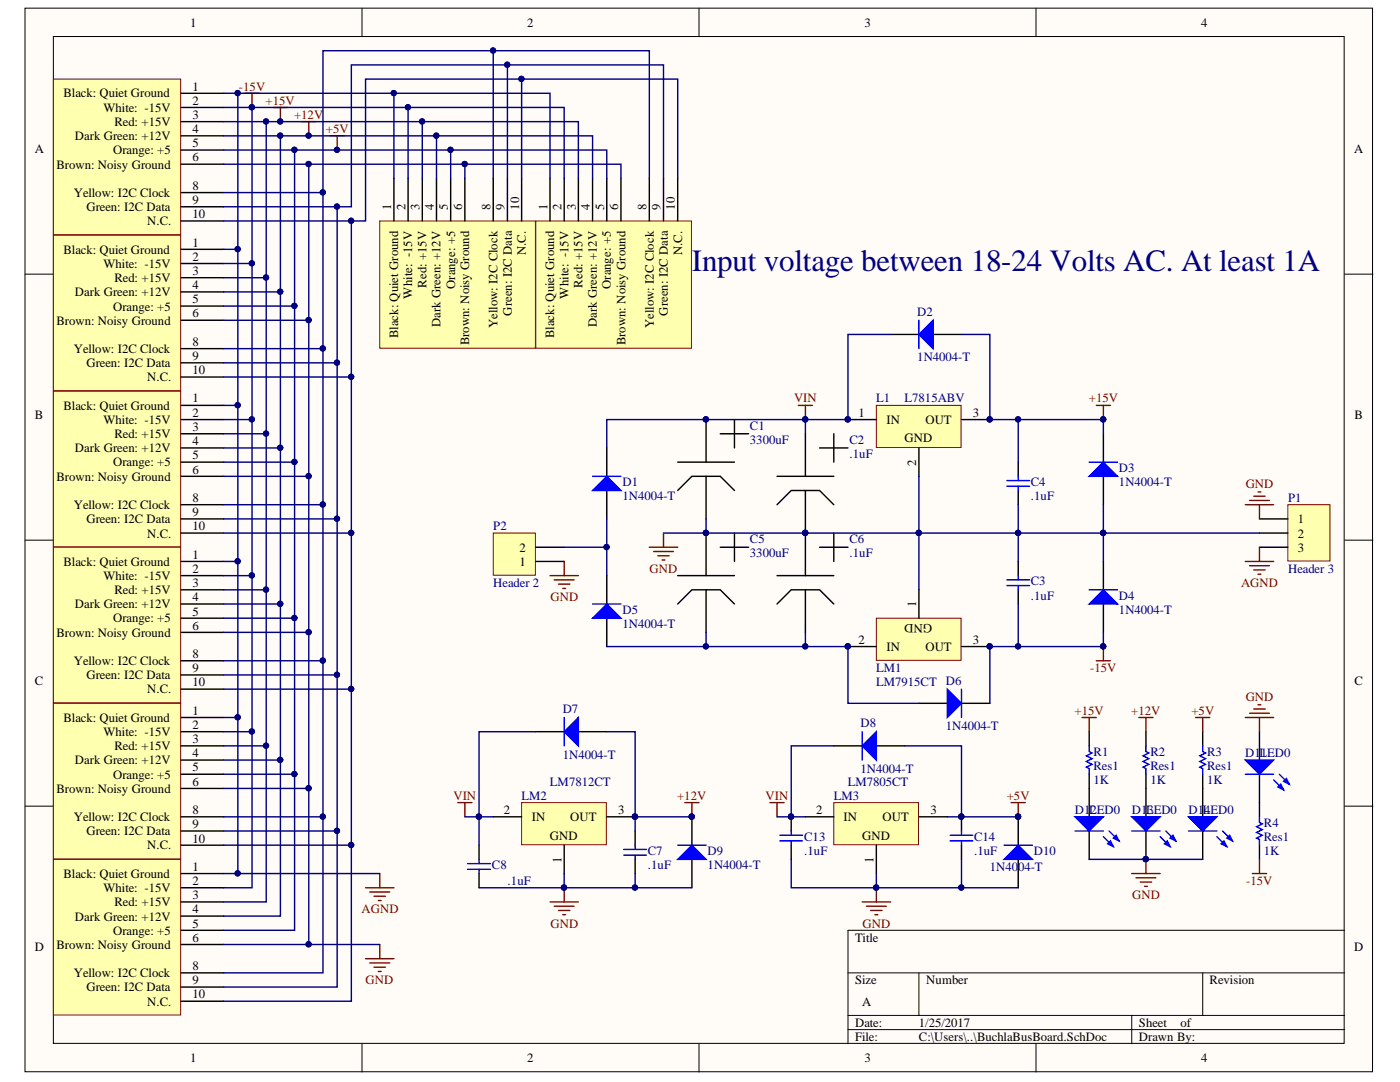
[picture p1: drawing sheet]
<svg xmlns="http://www.w3.org/2000/svg" width="279mm" height="216mm" viewBox="0 0 279 216" stroke-linecap="round" stroke-linejoin="round" font-family="sans-serif">
<defs><g id="words">
<text font-size="6.2" fill="#000080" x="138.1" y="54.1">Input voltage between 18-24 Volts AC. At least 1A</text>
<g font-size="2.5">
<text x="38" y="5.3">1</text>
<text x="105.2" y="5.3">2</text>
<text x="172.5" y="5.3">3</text>
<text x="239.7" y="5.3">4</text>
<text x="12.7" y="19.4">Black: Quiet Ground</text>
<text x="20.6" y="22.3">White: -15V</text>
<text x="38.4" y="18.1">1</text>
<text x="38.4" y="20.9">2</text>
<text x="38.4" y="23.8">3</text>
<text x="15" y="28">Dark Green: +12V</text>
<text x="22.8" y="25.1">Red: +15V</text>
<text x="38.4" y="26.5">4</text>
<text x="38.4" y="29.4">5</text>
<text x="6.9" y="30.4">A</text>
<text x="11.2" y="33.6">Brown: Noisy Ground</text>
<text x="22.6" y="30.8">Orange: +5</text>
<text x="38.4" y="32.2">6</text>
<text x="270.2" y="30.4">A</text>
<text x="14.7" y="39.3">Yellow: I2C Clock</text>
<text x="38.4" y="37.9">8</text>
<text x="38.4" y="40.7">9</text>
<text x="78" y="41.8" transform="rotate(-90 78 41.8)">1</text>
<text x="80.9" y="41.8" transform="rotate(-90 80.9 41.8)">2</text>
<text x="83.7" y="41.8" transform="rotate(-90 83.7 41.8)">3</text>
<text x="86.6" y="41.8" transform="rotate(-90 86.6 41.8)">4</text>
<text x="89.4" y="41.8" transform="rotate(-90 89.4 41.8)">5</text>
<text x="92.3" y="41.8" transform="rotate(-90 92.3 41.8)">6</text>
<text x="97.9" y="41.8" transform="rotate(-90 97.9 41.8)">8</text>
<text x="100.7" y="41.8" transform="rotate(-90 100.7 41.8)">9</text>
<text x="103.6" y="41.8" transform="rotate(-90 103.6 41.8)">10</text>
<text x="109.2" y="41.8" transform="rotate(-90 109.2 41.8)">1</text>
<text x="112" y="41.8" transform="rotate(-90 112 41.8)">2</text>
<text x="114.9" y="41.8" transform="rotate(-90 114.9 41.8)">3</text>
<text x="117.7" y="41.8" transform="rotate(-90 117.7 41.8)">4</text>
<text x="120.6" y="41.8" transform="rotate(-90 120.6 41.8)">5</text>
<text x="123.4" y="41.8" transform="rotate(-90 123.4 41.8)">6</text>
<text x="129" y="41.8" transform="rotate(-90 129 41.8)">8</text>
<text x="131.8" y="41.8" transform="rotate(-90 131.8 41.8)">9</text>
<text x="134.7" y="41.8" transform="rotate(-90 134.7 41.8)">10</text>
<text x="17.2" y="42.1">Green: I2C Data</text>
<text x="29.3" y="45">N.C.</text>
<text x="38.4" y="43.5">10</text>
<text x="12.7" y="50.6">Black: Quiet Ground</text>
<text x="20.6" y="53.4">White: -15V</text>
<text x="38.4" y="49.2">1</text>
<text x="38.4" y="52">2</text>
<text x="104.9" y="50.9" transform="rotate(-90 104.9 50.9)">N.C.</text>
<text x="136.1" y="50.9" transform="rotate(-90 136.1 50.9)">N.C.</text>
<text x="15" y="59.1">Dark Green: +12V</text>
<text x="22.8" y="56.3">Red: +15V</text>
<text x="38.4" y="54.9">3</text>
<text x="38.4" y="57.7">4</text>
<text x="82.3" y="59.6" transform="rotate(-90 82.3 59.6)">White: -15V</text>
<text x="85.1" y="57.4" transform="rotate(-90 85.1 57.4)">Red: +15V</text>
<text x="90.8" y="57.7" transform="rotate(-90 90.8 57.7)">Orange: +5</text>
<text x="113.5" y="59.6" transform="rotate(-90 113.5 59.6)">White: -15V</text>
<text x="116.3" y="57.4" transform="rotate(-90 116.3 57.4)">Red: +15V</text>
<text x="121.9" y="57.7" transform="rotate(-90 121.9 57.7)">Orange: +5</text>
<text x="11.2" y="64.8">Brown: Noisy Ground</text>
<text x="22.6" y="62">Orange: +5</text>
<text x="38.4" y="60.5">5</text>
<text x="38.4" y="63.3">6</text>
<text x="87.9" y="65.3" transform="rotate(-90 87.9 65.3)">Dark Green: +12V</text>
<text x="99.3" y="65.5" transform="rotate(-90 99.3 65.5)">Yellow: I2C Clock</text>
<text x="102.1" y="63" transform="rotate(-90 102.1 63)">Green: I2C Data</text>
<text x="119.1" y="65.3" transform="rotate(-90 119.1 65.3)">Dark Green: +12V</text>
<text x="130.5" y="65.5" transform="rotate(-90 130.5 65.5)">Yellow: I2C Clock</text>
<text x="133.3" y="63" transform="rotate(-90 133.3 63)">Green: I2C Data</text>
<text x="14.7" y="70.4">Yellow: I2C Clock</text>
<text x="38.4" y="69">8</text>
<text x="38.4" y="71.9">9</text>
<text x="79.5" y="67.5" transform="rotate(-90 79.5 67.5)">Black: Quiet Ground</text>
<text x="93.6" y="68.9" transform="rotate(-90 93.6 68.9)">Brown: Noisy Ground</text>
<text x="110.6" y="67.5" transform="rotate(-90 110.6 67.5)">Black: Quiet Ground</text>
<text x="124.8" y="68.9" transform="rotate(-90 124.8 68.9)">Brown: Noisy Ground</text>
<text x="17.2" y="73.3">Green: I2C Data</text>
<text x="29.3" y="76.1">N.C.</text>
<text x="38.4" y="74.6">10</text>
<text x="6.9" y="83.5">B</text>
<text x="12.7" y="81.7">Black: Quiet Ground</text>
<text x="38.4" y="80.3">1</text>
<text x="38.4" y="83.2">2</text>
<text x="171.3" y="83.2">1</text>
<text x="194.1" y="83.2">3</text>
<text x="270.3" y="83.5">B</text>
<text x="20.6" y="84.6">White: -15V</text>
<text x="22.8" y="87.4">Red: +15V</text>
<text x="38.4" y="86">3</text>
<text x="38.4" y="88.8">4</text>
<text x="176.9" y="84.6">IN</text>
<text x="180.5" y="88.3">GND</text>
<text x="184.7" y="84.6">OUT</text>
<text x="11.2" y="95.9">Brown: Noisy Ground</text>
<text x="15" y="90.3">Dark Green: +12V</text>
<text x="22.6" y="93.1">Orange: +5</text>
<text x="38.4" y="91.6">5</text>
<text x="38.4" y="94.5">6</text>
<text x="182.8" y="92.9" transform="rotate(-90 182.8 92.9)">2</text>
<text x="14.7" y="101.6">Yellow: I2C Clock</text>
<text x="38.4" y="100.2">8</text>
<text x="17.2" y="104.4">Green: I2C Data</text>
<text x="29.3" y="107.3">N.C.</text>
<text x="38.4" y="103">9</text>
<text x="38.4" y="105.8">10</text>
<text x="259" y="104.4">1</text>
<text x="259" y="107.3">2</text>
<text x="12.7" y="112.9">Black: Quiet Ground</text>
<text x="38.4" y="111.5">1</text>
<text x="103.7" y="112.9">1</text>
<text x="103.7" y="110.1">2</text>
<text x="259" y="110.1">3</text>
<text x="20.6" y="115.7">White: -15V</text>
<text x="22.8" y="118.6">Red: +15V</text>
<text x="38.4" y="114.3">2</text>
<text x="38.4" y="117.2">3</text>
<text x="38.4" y="119.9">4</text>
<text x="15" y="121.4">Dark Green: +12V</text>
<text x="22.6" y="124.2">Orange: +5</text>
<text x="38.4" y="122.8">5</text>
<text x="38.4" y="125.6">6</text>
<text x="182.8" y="121" transform="rotate(-90 182.8 121)">1</text>
<text x="186" y="124.5" transform="rotate(-180 186 124.5)">GND</text>
<text x="11.2" y="127">Brown: Noisy Ground</text>
<text x="38.4" y="131.3">8</text>
<text x="171.3" y="128.5">2</text>
<text x="176.9" y="129.8">IN</text>
<text x="184.7" y="129.8">OUT</text>
<text x="194.1" y="128.5">3</text>
<text x="6.9" y="136.6">C</text>
<text x="14.7" y="132.7">Yellow: I2C Clock</text>
<text x="17.2" y="135.5">Green: I2C Data</text>
<text x="38.4" y="134.1">9</text>
<text x="38.4" y="136.9">10</text>
<text x="270.3" y="136.6">C</text>
<text x="29.3" y="138.4">N.C.</text>
<text x="38.4" y="142.6">1</text>
<text x="12.7" y="144">Black: Quiet Ground</text>
<text x="20.6" y="146.8">White: -15V</text>
<text x="22.8" y="149.7">Red: +15V</text>
<text x="38.4" y="145.5">2</text>
<text x="38.4" y="148.3">3</text>
<text x="15" y="152.5">Dark Green: +12V</text>
<text x="22.6" y="155.4">Orange: +5</text>
<text x="38.4" y="151.1">4</text>
<text x="38.4" y="153.9">5</text>
<text x="11.2" y="158.2">Brown: Noisy Ground</text>
<text x="38.4" y="156.8">6</text>
<text x="14.7" y="163.8">Yellow: I2C Clock</text>
<text x="17.2" y="166.7">Green: I2C Data</text>
<text x="38.4" y="162.5">8</text>
<text x="38.4" y="165.3">9</text>
<text x="100.5" y="162.5">2</text>
<text x="106.1" y="163.8">IN</text>
<text x="109.8" y="167.5">GND</text>
<text x="113.8" y="163.8">OUT</text>
<text x="123.4" y="162.5">3</text>
<text x="162.9" y="162.5">2</text>
<text x="168.4" y="163.8">IN</text>
<text x="172.1" y="167.5">GND</text>
<text x="176.1" y="163.8">OUT</text>
<text x="185.7" y="162.5">3</text>
<text x="29.3" y="169.5">N.C.</text>
<text x="38.4" y="168.1">10</text>
<text x="38.4" y="173.8">1</text>
<text x="112" y="172.2" transform="rotate(-90 112 172.2)">1</text>
<text x="174.4" y="172.2" transform="rotate(-90 174.4 172.2)">1</text>
<text x="12.7" y="175.1">Black: Quiet Ground</text>
<text x="20.6" y="178">White: -15V</text>
<text x="38.4" y="176.6">2</text>
<text x="38.4" y="179.5">3</text>
<text x="15" y="183.7">Dark Green: +12V</text>
<text x="22.8" y="180.8">Red: +15V</text>
<text x="38.4" y="182.2">4</text>
<text x="38.4" y="185.1">5</text>
<text x="6.9" y="189.7">D</text>
<text x="11.2" y="189.3">Brown: Noisy Ground</text>
<text x="22.6" y="186.5">Orange: +5</text>
<text x="38.4" y="187.9">6</text>
<text x="170.6" y="187.9">Title</text>
<text x="270.2" y="189.7">D</text>
<text x="14.7" y="195">Yellow: I2C Clock</text>
<text x="17.2" y="197.8">Green: I2C Data</text>
<text x="38.4" y="193.6">8</text>
<text x="38.4" y="196.4">9</text>
<text x="170.6" y="196.4">Size</text>
<text x="184.8" y="196.4">Number</text>
<text x="241.4" y="196.4">Revision</text>
<text x="29.3" y="200.7">N.C.</text>
<text x="38.4" y="199.2">10</text>
<text x="172.1" y="200.7">A</text>
<text x="170.6" y="204.9">Date:</text>
<text x="170.6" y="207.7">File:</text>
<text x="183.4" y="204.9">1/25/2017</text>
<text x="183.4" y="207.7">C:\Users\..\BuchlaBusBoard.SchDoc</text>
<text x="227.3" y="204.9">Sheet</text>
<text x="227.3" y="207.7">Drawn By:</text>
<text x="235.6" y="204.9">of</text>
<text x="38" y="212">1</text>
<text x="105.2" y="212">2</text>
<text x="172.5" y="212">3</text>
<text x="239.7" y="212">4</text>
</g>
<g font-size="2.5" fill="#800000">
<text x="47.7" y="18.1">-15V</text>
<text x="53" y="20.9">+15V</text>
<text x="58.7" y="23.8">+12V</text>
<text x="65" y="26.5">+5V</text>
<text x="158.5" y="80.3">VIN</text>
<text x="217.3" y="80.3">+15V</text>
<text x="248.6" y="97.3">GND</text>
<text x="109.8" y="119.9">GND</text>
<text x="129.6" y="114.3">GND</text>
<text x="247.7" y="117.2">AGND</text>
<text x="217.6" y="134.1">-15V</text>
<text x="214.4" y="142.6">+15V</text>
<text x="225.8" y="142.6">+12V</text>
<text x="237.8" y="142.6">+5V</text>
<text x="248.6" y="139.8">GND</text>
<text x="90.5" y="159.6">VIN</text>
<text x="135.1" y="159.6">+12V</text>
<text x="152.8" y="159.6">VIN</text>
<text x="200.9" y="159.6">+5V</text>
<text x="225.9" y="179.5">GND</text>
<text x="248.7" y="176.6">-15V</text>
<text x="72.1" y="182.2">AGND</text>
<text x="109.8" y="185.1">GND</text>
<text x="172.2" y="185.1">GND</text>
<text x="73" y="196.4">GND</text>
</g>
<g font-size="2.5" fill="#000080">
<text x="183.1" y="63.1">D2</text>
<text x="183.1" y="72.1">1N4004-T</text>
<text x="174.9" y="80.3">L1</text>
<text x="180.5" y="80.3">L7815ABV</text>
<text x="149.7" y="85.7">C1</text>
<text x="149.7" y="88.6">3300uF</text>
<text x="169.5" y="88.6">C2</text>
<text x="169.5" y="91.4">.1uF</text>
<text x="223.3" y="94.2">D3</text>
<text x="124.2" y="97">D1</text>
<text x="124.2" y="99.8">1N4004-T</text>
<text x="205.7" y="97">C4</text>
<text x="205.7" y="99.8">.1uF</text>
<text x="223.3" y="97">1N4004-T</text>
<text x="257.1" y="100.2">P1</text>
<text x="98.4" y="105.8">P2</text>
<text x="149.7" y="108.4">C5</text>
<text x="149.7" y="111.2">3300uF</text>
<text x="169.5" y="108.4">C6</text>
<text x="169.5" y="111.2">.1uF</text>
<text x="98.4" y="117.2">Header 2</text>
<text x="205.7" y="116.8">C3</text>
<text x="205.7" y="119.7">.1uF</text>
<text x="223.3" y="119.7">D4</text>
<text x="257.1" y="114.3">Header 3</text>
<text x="124.2" y="122.5">D5</text>
<text x="124.2" y="125.4">1N4004-T</text>
<text x="223.3" y="122.5">1N4004-T</text>
<text x="174.9" y="134.1">LM1</text>
<text x="174.9" y="136.9">LM7915CT</text>
<text x="188.7" y="136.7">D6</text>
<text x="112.3" y="142.3">D7</text>
<text x="171.7" y="145.1">D8</text>
<text x="188.7" y="145.7">1N4004-T</text>
<text x="112.3" y="151.4">1N4004-T</text>
<text x="171.7" y="154.2">1N4004-T</text>
<text x="218.2" y="150.8">R1</text>
<text x="218.2" y="153.7">Res1</text>
<text x="229.6" y="150.8">R2</text>
<text x="229.6" y="153.7">Res1</text>
<text x="240.9" y="150.8">R3</text>
<text x="240.9" y="153.7">Res1</text>
<text x="248.5" y="151.1">D11ED0</text>
<text x="251.4" y="151.1">L</text>
<text x="104.1" y="159.6">LM2</text>
<text x="109.8" y="156.8">LM7812CT</text>
<text x="166.4" y="159.6">LM3</text>
<text x="169.2" y="156.8">LM7805CT</text>
<text x="218.2" y="156.5">1K</text>
<text x="229.6" y="156.5">1K</text>
<text x="240.9" y="156.5">1K</text>
<text x="160.5" y="167.8">C13</text>
<text x="194.4" y="167.8">C14</text>
<text x="214.5" y="162.5">D12ED0</text>
<text x="217.4" y="162.5">L</text>
<text x="225.9" y="162.5">D13ED0</text>
<text x="228.7" y="162.5">L</text>
<text x="237.2" y="162.5">D14ED0</text>
<text x="240.1" y="162.5">L</text>
<text x="252.2" y="165">R4</text>
<text x="252.2" y="167.8">Res1</text>
<text x="98.2" y="173.5">C8</text>
<text x="129.3" y="170.7">C7</text>
<text x="129.3" y="173.5">.1uF</text>
<text x="141.2" y="170.7">D9</text>
<text x="141.2" y="173.5">1N4004-T</text>
<text x="160.5" y="170.7">.1uF</text>
<text x="194.4" y="170.7">.1uF</text>
<text x="197.5" y="173.8">1N4004-T</text>
<text x="206.3" y="170.7">D10</text>
<text x="252.2" y="170.7">1K</text>
<text x="101.3" y="176.6">.1uF</text>
</g>
</g></defs>
<g fill="#fffcf8" stroke="#000" stroke-width=".2">
<path d="M5 1.6h268.9v212.3h-268.9z"/>
<path d="M10.7 7.3h257.6v200.9h-257.6z"/>
</g>
<g fill="none" stroke="#000" stroke-width=".2">
<path d="M72.2 1.6v5.7M139.5 1.6v5.7M206.8 1.6v5.7M5 54.7h5.7M268.3 54.7h5.7M5 107.8h5.7M268.3 107.8h5.7M5 160.9h5.7M268.3 160.9h5.7M169.2 194.1h99.1M183.4 194.1v8.5M240 194.1v8.5"/>
<path d="M268.3 185.6h-99.1v22.7M72.2 208.3v5.6M139.5 208.3v5.6M169.2 202.6h99.1M169.2 205.4h99.1M206.8 208.3v5.6M225.9 202.6v5.7"/>
</g>
<path d="M10.7 15.8h25.4v31h-25.4z" fill="#ffffb0" stroke="#800000" stroke-width=".2"/>
<path d="M36.1 18.6h8.5M36.1 21.4h8.5M36.1 24.3h8.5M36.1 27.1h8.5M36.1 29.9h8.5M36.1 32.8h8.5M36.1 38.4h8.5M36.1 41.3h8.5M36.1 44.1h8.5" fill="none" stroke="#000" stroke-width=".28"/>
<path d="M174.9 80.9h16.9v8.4h-16.9z" fill="#ffffb0" stroke="#800000" stroke-width=".2"/>
<path d="M169.2 83.7h5.7M183.4 89.4v5.6M191.9 83.7h5.6" fill="none" stroke="#000" stroke-width=".28"/>
<g fill="#000080" stroke="#000080" stroke-width=".2">
<circle cx="169.2" cy="83.7" r=".52"/>
<circle cx="197.5" cy="83.7" r=".52"/>
</g>
<path d="M174.9 123.4h16.9v8.4h-16.9z" fill="#ffffb0" stroke="#800000" stroke-width=".2"/>
<path d="M183.4 117.7v5.7M169.2 129h5.7M191.9 129h5.6" fill="none" stroke="#000" stroke-width=".28"/>
<g fill="#000080" stroke="#000080" stroke-width=".2">
<circle cx="169.2" cy="129" r=".52"/>
<circle cx="197.5" cy="129" r=".52"/>
</g>
<path d="M104.1 160.2h16.9v8.4h-16.9z" fill="#ffffb0" stroke="#800000" stroke-width=".2"/>
<path d="M98.4 163h5.7M112.6 168.6v5.7M121.1 163h5.7" fill="none" stroke="#000" stroke-width=".28"/>
<circle cx="126.7" cy="162.9" r=".52" fill="#000080" stroke="#000080" stroke-width=".2"/>
<path d="M166.4 160.2h16.9v8.4h-16.9z" fill="#ffffb0" stroke="#800000" stroke-width=".2"/>
<path d="M160.7 163h5.7M174.9 168.6v5.7M183.4 163h5.7" fill="none" stroke="#000" stroke-width=".28"/>
<path d="M98.4 106.4h8.4v8.4h-8.4z" fill="#ffffb0" stroke="#800000" stroke-width=".2"/>
<path d="M106.9 112h5.7M106.9 109.2h5.7" fill="none" stroke="#000" stroke-width=".28"/>
<g fill="none" stroke="#800000" stroke-width=".28">
<path d="M48.9 18.6h2.8M50.3 18.6v2.8M54.5 21.4h2.9M56 21.4v2.9M60.2 24.3h2.8M61.6 24.3v2.8M65.9 27.1h2.8M67.3 27.1v2.8M218.8 80.9h2.8M220.2 80.9v2.8M129.6 109.2h5.6M130.4 110h4"/>
<path d="M131.3 110.9h2.3M132.1 111.7h.6M132.4 106.4v2.8M218.8 131.8h2.8M220.2 129v2.8M73 177.1h5.6M73.8 178h4M74.7 178.8h2.2M75.5 179.7h.6M75.8 174.3v2.8M91.4 160.2h2.8M92.8 160.2v2.8"/>
<path d="M136.7 160.2h2.8M138.1 160.2v2.8M201.8 160.2h2.8M203.2 160.2v2.8M73 191.3h5.6M73.8 192.1h4M74.7 193h2.2M75.5 193.8h.6M75.8 188.5v2.8"/>
</g>
<g fill="#000080" stroke="#000080" stroke-width=".2">
<circle cx="220.2" cy="83.7" r=".52"/>
<circle cx="220.2" cy="129" r=".52"/>
<circle cx="138" cy="162.9" r=".52"/>
<circle cx="203.2" cy="162.9" r=".52"/>
<circle cx="50.3" cy="21.4" r=".52"/>
<circle cx="55.9" cy="24.2" r=".52"/>
<circle cx="61.6" cy="27.1" r=".52"/>
<circle cx="67.2" cy="29.9" r=".52"/>
</g>
<path d="M257 100.7h8.4v11.2h-8.4z" fill="#ffffb0" stroke="#800000" stroke-width=".2"/>
<g fill="none" stroke="#000" stroke-width=".28">
<path d="M121.1 89.4v5.6M121.1 97.9v5.6M135.2 97.9l2.9-2.9h5.6l2.9 2.9M135.2 92.2h11.4M140.9 83.7v8.5M140.9 95v8.5M143.7 86.6h5.7M146.6 83.7v5.7M155.1 95h11.3M160.7 86.6v8.4M160.7 97.9v8.5M163.6 89.4h5.6"/>
<path d="M166.4 86.6v5.6M203.2 92.2v2.8M203.2 97.9v2.8M155.1 100.7l2.8-2.8h5.7l2.8 2.8M251.4 103.5h5.6M251.4 106.4h5.6M251.4 109.2h5.6"/>
</g>
<path d="M249.4 99.9h3.9M250.2 99h2.3M251.1 98.2h.5M248.5 100.7h5.7M248.5 112h5.7M249.4 112.9h3.9M250.2 113.7h2.3M251.1 114.6h.5M251.4 100.7v2.8M251.4 109.2v2.8" fill="none" stroke="#800000" stroke-width=".28"/>
<g fill="#000080" stroke="#000080" stroke-width=".2">
<circle cx="140.9" cy="83.7" r=".52"/>
<circle cx="160.7" cy="106.3" r=".52"/>
</g>
<path d="M200.9 95.9h4.6M200.9 97h4.6M203.2 95v.9M203.2 97v.9" fill="none" stroke="#00f" stroke-width=".28"/>
<path d="M118.3 97.9l2.8-2.9 2.8 2.9z" fill="#00f"/>
<path d="M118.3 97.9l2.8-2.9 2.8 2.9zM118.3 95h5.6" fill="none" stroke="#00f" stroke-width=".28"/>
<path d="M10.7 46.9h25.4v31.1h-25.4z" fill="#ffffb0" stroke="#800000" stroke-width=".2"/>
<path d="M36.1 49.8h8.5M36.1 52.6h8.5M36.1 55.4h8.5M36.1 58.2h8.5M36.1 61.1h8.5M36.1 63.9h8.5M36.1 69.6h8.5M36.1 72.4h8.5M36.1 75.2h8.5" fill="none" stroke="#000" stroke-width=".28"/>
<path d="M10.7 78.1h25.4v31h-25.4z" fill="#ffffb0" stroke="#800000" stroke-width=".2"/>
<path d="M36.1 80.9h8.5M36.1 83.7h8.5M36.1 86.6h8.5M36.1 89.4h8.5M36.1 92.2h8.5M36.1 95h8.5M36.1 100.7h8.5M36.1 103.5h8.5M36.1 106.4h8.5" fill="none" stroke="#000" stroke-width=".28"/>
<path d="M10.7 109.2h25.4v31.1h-25.4z" fill="#ffffb0" stroke="#800000" stroke-width=".2"/>
<path d="M36.1 112h8.5M36.1 114.9h8.5M36.1 117.7h8.5M36.1 120.5h8.5M36.1 123.4h8.5M36.1 126.2h8.5M36.1 131.8h8.5M36.1 134.7h8.5M36.1 137.5h8.5" fill="none" stroke="#000" stroke-width=".28"/>
<path d="M10.7 140.3h25.4v31.1h-25.4z" fill="#ffffb0" stroke="#800000" stroke-width=".2"/>
<path d="M36.1 143.2h8.5M36.1 146h8.5M36.1 148.8h8.5M36.1 151.7h8.5M36.1 154.5h8.5M36.1 157.3h8.5M36.1 163h8.5M36.1 165.8h8.5M36.1 168.6h8.5" fill="none" stroke="#000" stroke-width=".28"/>
<path d="M10.7 171.5h25.4v31h-25.4z" fill="#ffffb0" stroke="#800000" stroke-width=".2"/>
<path d="M36.1 174.3h8.5M36.1 177.1h8.5M36.1 180h8.5M36.1 182.8h8.5M36.1 185.6h8.5M36.1 188.5h8.5M36.1 194.1h8.5M36.1 197h8.5M36.1 199.8h8.5" fill="none" stroke="#000" stroke-width=".28"/>
<path d="M75.8 44.1h31v25.4h-31z" fill="#ffffb0" stroke="#800000" stroke-width=".2"/>
<path d="M78.6 35.6v8.5M81.4 35.6v8.5M84.3 35.6v8.5M87.1 35.6v8.5M89.9 35.6v8.5M92.8 35.6v8.5M98.4 35.6v8.5M101.3 35.6v8.5M104.1 35.6v8.5" fill="none" stroke="#000" stroke-width=".28"/>
<path d="M106.9 44.1h31.1v25.4h-31.1z" fill="#ffffb0" stroke="#800000" stroke-width=".2"/>
<g fill="none" stroke="#000" stroke-width=".28">
<path d="M109.8 35.6v8.5M112.6 35.6v8.5M115.4 35.6v8.5M118.3 35.6v8.5M121.1 35.6v8.5M123.9 35.6v8.5M129.6 35.6v8.5M132.4 35.6v8.5M135.2 35.6v8.5M121.1 114.9v5.6M135.2 114.9h11.4M140.9 106.4v8.5"/>
<path d="M140.9 117.7v8.5M143.7 109.2h5.7M146.6 106.4v5.6M155.1 114.9h11.3M160.7 106.4v8.5M160.7 117.7v8.5M163.6 109.2h5.6M166.4 106.4v5.6M121.1 123.4v5.6M135.2 120.5l2.9-2.8h5.6l2.9 2.8M155.1 120.5l2.8-2.8h5.7l2.8 2.8M157.9 163v2.8"/>
<path d="M157.9 168.6v2.9M191.9 163v2.8M191.9 168.6v2.9"/>
</g>
<g fill="#000080" stroke="#000080" stroke-width=".2">
<circle cx="140.9" cy="106.3" r=".52"/>
<circle cx="160.7" cy="106.3" r=".52"/>
<circle cx="157.9" cy="162.9" r=".52"/>
<circle cx="191.8" cy="162.9" r=".52"/>
</g>
<path d="M155.6 166.7h4.6M155.6 167.8h4.6M157.9 165.8v.9M157.9 167.8v.8M189.6 166.7h4.6M189.6 167.8h4.6M191.9 165.8v.9M191.9 167.8v.8" fill="none" stroke="#00f" stroke-width=".28"/>
<path d="M118.3 123.4l2.8-2.9 2.8 2.9z" fill="#00f"/>
<path d="M118.3 123.4l2.8-2.9 2.8 2.9zM118.3 120.5h5.6" fill="none" stroke="#00f" stroke-width=".28"/>
<path d="M220.2 86.6v5.6M220.2 95v5.7" fill="none" stroke="#000" stroke-width=".28"/>
<path d="M217.4 95l2.8-2.8 2.8 2.8z" fill="#00f"/>
<path d="M217.4 95l2.8-2.8 2.8 2.8zM217.4 92.2h5.6M200.9 115.7h4.6M200.9 116.8h4.6M203.2 114.9v.8M203.2 116.8v.9" fill="none" stroke="#00f" stroke-width=".28"/>
<path d="M203.2 112v2.9M203.2 117.7v2.8M220.2 112v5.7M220.2 120.5v5.7" fill="none" stroke="#000" stroke-width=".28"/>
<path d="M217.4 120.5l2.8-2.8 2.8 2.8z" fill="#00f"/>
<path d="M217.4 117.7h5.6M217.4 120.5l2.8-2.8 2.8 2.8zM93.3 172.3h4.6M93.3 173.5h4.6M95.6 171.5v.8M95.6 173.5v.8" fill="none" stroke="#00f" stroke-width=".28"/>
<path d="M159.3 80.9h2.9M160.7 80.9v2.8" fill="none" stroke="#800000" stroke-width=".28"/>
<g fill="#000080" stroke="#000080" stroke-width=".2">
<circle cx="160.7" cy="83.7" r=".52"/>
<circle cx="138" cy="162.9" r=".52"/>
</g>
<path d="M95.6 168.6v2.9M95.6 174.3v2.8M138.1 163v5.6M138.1 171.5v5.6" fill="none" stroke="#000" stroke-width=".28"/>
<path d="M135.2 171.5l2.9-2.9 2.8 2.9z" fill="#00f"/>
<path d="M124.5 169.5h4.5M124.5 170.6h4.5M126.8 168.6v.9M126.8 170.6v.9M135.2 171.5l2.9-2.9 2.8 2.9zM135.2 168.6h5.7" fill="none" stroke="#00f" stroke-width=".28"/>
<g fill="#000080" stroke="#000080" stroke-width=".2">
<circle cx="138" cy="162.9" r=".52"/>
<circle cx="112.6" cy="177.1" r=".52"/>
<circle cx="174.9" cy="177.1" r=".52"/>
<circle cx="203.2" cy="162.9" r=".52"/>
</g>
<path d="M109.8 180h5.6M112.6 177.1v2.9M153.7 160.2h2.8M155.1 160.2v2.8M172.1 180h5.6M174.9 177.1v2.9M110.6 180.8h4M111.5 181.7h2.2M112.3 182.5h.6M172.9 180.8h4M173.8 181.7h2.2M174.6 182.5h.6" fill="none" stroke="#800000" stroke-width=".28"/>
<path d="M126.8 165.8v2.8M126.8 171.5v2.8M203.2 163v5.6M203.2 171.5v5.6" fill="none" stroke="#000" stroke-width=".28"/>
<path d="M200.4 171.5l2.8-2.9 2.8 2.9z" fill="#00f"/>
<path d="M200.4 171.5l2.8-2.9 2.8 2.9zM200.4 168.6h5.6" fill="none" stroke="#00f" stroke-width=".28"/>
<circle cx="203.2" cy="162.9" r=".52" fill="#000080" stroke="#000080" stroke-width=".2"/>
<path d="M177.7 66.7h5.7M186.2 66.7h5.7" fill="none" stroke="#000" stroke-width=".28"/>
<path d="M183.4 66.7l2.8-2.8v5.7z" fill="#00f"/>
<path d="M183.4 66.7l2.8-2.8v5.7zM183.4 63.9v5.7" fill="none" stroke="#00f" stroke-width=".28"/>
<path d="M106.9 146h5.7M115.4 146h5.7" fill="none" stroke="#000" stroke-width=".28"/>
<path d="M112.6 146l2.8-2.8v5.6z" fill="#00f"/>
<path d="M112.6 146l2.8-2.8v5.6zM112.6 143.2v5.6" fill="none" stroke="#00f" stroke-width=".28"/>
<path d="M166.4 148.8h5.7M174.9 148.8h5.7" fill="none" stroke="#000" stroke-width=".28"/>
<path d="M172.1 148.8l2.8-2.8v5.7z" fill="#00f"/>
<path d="M172.1 148.8l2.8-2.8v5.7zM172.1 146v5.7" fill="none" stroke="#00f" stroke-width=".28"/>
<path d="M183.4 140.3h5.7M191.9 140.3h5.6" fill="none" stroke="#000" stroke-width=".28"/>
<path d="M189.1 137.5l2.8 2.8-2.8 2.9z" fill="#00f"/>
<path d="M189.1 137.5l2.8 2.8-2.8 2.9zM191.9 137.5v5.7" fill="none" stroke="#00f" stroke-width=".28"/>
<path d="M109.8 114.9h5.6M110.6 115.7h4M111.5 116.6h2.2M112.3 117.4h.6M112.6 112v2.9" fill="none" stroke="#800000" stroke-width=".28"/>
<path d="M217.4 157.3v5.7M217.4 165.8v5.7" fill="none" stroke="#000" stroke-width=".28"/>
<path d="M214.5 163h5.7l-2.8 2.8z" fill="#00f"/>
<path d="M214.5 163h5.7l-2.8 2.8zM220.2 166.9l2 2M221.3 165.8l2 2" fill="none" stroke="#00f" stroke-width=".28"/>
<path d="M221.1 168.4l.5-.6 .6 1.1z" fill="#00f"/>
<path d="M221.1 168.4l.5-.6 .6 1.1z" fill="none" stroke="#00f" stroke-width=".28"/>
<path d="M222.2 167.2l.6-.5 .5 1.1z" fill="#00f"/>
<path d="M217.4 148.8v1.2l.5 .2-1.1 .6 1.1 .6-1.1 .5 1.1 .6-1.1 .6 .6 .3v1.1M214.5 165.8h5.7M222.2 167.2l.6-.5 .5 1.1z" fill="none" stroke="#00f" stroke-width=".28"/>
<path d="M217.4 146v2.8M217.4 154.5v2.8M228.7 157.3v5.7M228.7 165.8v5.7" fill="none" stroke="#000" stroke-width=".28"/>
<circle cx="228.7" cy="171.4" r=".52" fill="#000080" stroke="#000080" stroke-width=".2"/>
<path d="M225.9 163h5.6l-2.8 2.8z" fill="#00f"/>
<path d="M225.9 163h5.6l-2.8 2.8zM231.5 166.9l2 2M232.7 165.8l1.9 2" fill="none" stroke="#00f" stroke-width=".28"/>
<path d="M232.4 168.4l.5-.6 .6 1.1z" fill="#00f"/>
<path d="M232.4 168.4l.5-.6 .6 1.1z" fill="none" stroke="#00f" stroke-width=".28"/>
<path d="M233.5 167.2l.6-.5 .5 1.1z" fill="#00f"/>
<path d="M228.7 148.8v1.2l.6 .2-1.2 .6 1.2 .6-1.2 .5 1.2 .6-1.2 .6 .6 .3v1.1M225.9 165.8h5.6M233.5 167.2l.6-.5 .5 1.1z" fill="none" stroke="#00f" stroke-width=".28"/>
<circle cx="228.7" cy="171.4" r=".52" fill="#000080" stroke="#000080" stroke-width=".2"/>
<path d="M228.7 146v2.8M228.7 154.5v2.8M240 157.3v5.7M240 165.8v5.7" fill="none" stroke="#000" stroke-width=".28"/>
<path d="M237.2 163h5.7l-2.9 2.8z" fill="#00f"/>
<path d="M237.2 163h5.7l-2.9 2.8zM242.9 166.9l1.9 2M244 165.8l2 2" fill="none" stroke="#00f" stroke-width=".28"/>
<path d="M243.7 168.4l.6-.6 .5 1.1z" fill="#00f"/>
<path d="M243.7 168.4l.6-.6 .5 1.1z" fill="none" stroke="#00f" stroke-width=".28"/>
<path d="M244.8 167.2l.6-.5 .6 1.1z" fill="#00f"/>
<path d="M240 148.8v1.2l.6 .2-1.1 .6 1.1 .6-1.1 .5 1.1 .6-1.1 .6 .5 .3v1.1M237.2 165.8h5.7M244.8 167.2l.6-.5 .6 1.1z" fill="none" stroke="#00f" stroke-width=".28"/>
<path d="M240 146v2.8M240 154.5v2.8M251.4 146v5.7M251.4 154.5v5.7" fill="none" stroke="#000" stroke-width=".28"/>
<path d="M248.5 151.7h5.7l-2.8 2.8z" fill="#00f"/>
<path d="M248.5 151.7h5.7l-2.8 2.8zM254.2 155.6l2 2M255.3 154.5l2 2" fill="none" stroke="#00f" stroke-width=".28"/>
<path d="M255 157l.6-.5 .6 1.1z" fill="#00f"/>
<path d="M255 157l.6-.5 .6 1.1z" fill="none" stroke="#00f" stroke-width=".28"/>
<path d="M256.2 155.9l.5-.6 .6 1.2z" fill="#00f"/>
<path d="M248.5 154.5h5.7M256.2 155.9l.5-.6 .6 1.2zM251.4 163v1.1l.5 .3-1.1 .6 1.1 .5-1.1 .6 1.1 .6-1.1 .5 .6 .3v1.1" fill="none" stroke="#00f" stroke-width=".28"/>
<path d="M251.4 160.2v2.8M251.4 168.6v2.9" fill="none" stroke="#000" stroke-width=".28"/>
<g fill="none" stroke="#800000" stroke-width=".28">
<path d="M216 143.2h2.8M217.4 143.2v2.8M227.3 143.2h2.8M228.7 143.2v2.8M238.6 143.2h2.8M240 143.2v2.8M248.5 143.2h5.7M249.4 142.3h3.9M250.2 141.5h2.3M251.1 140.6h.5M251.4 143.2v2.8M225.9 174.3h5.6"/>
<path d="M226.7 175.2h4M227.6 176h2.2M228.4 176.9h.6M228.7 171.5v2.8M249.9 174.3h2.9M251.4 171.5v2.8"/>
</g>
<g fill="none" stroke="#000080" stroke-width=".28">
<path d="M44.6 18.6h2.9v155.7h-2.9M47.5 18.6h31.1v17M78.6 18.6h31.2v17M98.4 10.1h31.2v25.5M101.3 12.9h31.1v22.7M104.1 15.8v19.8M44.6 21.4h5.7v155.7h-5.7M44.6 24.3h8.5v155.7h-8.5M44.6 27.1h11.4v155.7h-11.4M44.6 29.9h14.2v155.7h-14.2M44.6 32.8h17v155.7h-17M44.6 38.4h19.9v155.7h-19.9"/>
<path d="M50.3 21.4h31.1v14.2M53.1 24.3h31.2v11.3M56 27.1h31.1v8.5M58.8 29.9h31.1v5.7M61.6 32.8h31.2v2.8M81.4 21.4h31.2v14.2M84.3 24.3h31.1v11.3M87.1 27.1h31.2v8.5M89.9 29.9h31.2v5.7M92.8 32.8h31.1v2.8M98.4 35.6v-25.5h-33.9v28.3M101.3 35.6v-22.7h-31.2v28.4h-2.8"/>
<path d="M135.2 35.6v-19.8h-62.2v28.3h-2.9M44.6 41.3h22.7v155.7h-22.7M44.6 44.1h25.5v155.7h-25.5M44.6 49.8h2.9M44.6 52.6h5.7M44.6 55.4h8.5M44.6 58.2h11.4M44.6 61.1h14.2M44.6 63.9h17M44.6 69.6h19.9M44.6 72.4h22.7M44.6 75.2h25.5"/>
<path d="M177.7 66.7h-8.5v17h-48.1v5.7M191.9 66.7h5.6v17h22.7v2.9M44.6 80.9h2.9M44.6 83.7h5.7M44.6 86.6h8.5M44.6 89.4h11.4M44.6 92.2h14.2M44.6 95h17M160.7 83.7v2.9M183.4 95v22.7M203.2 83.7v8.5M44.6 100.7h19.9"/>
<path d="M44.6 103.5h22.7M44.6 106.4h25.5M44.6 112h2.9M44.6 114.9h5.7M44.6 117.7h8.5M112.6 109.2h8.5M121.1 103.5v11.4M132.4 106.4h70.8v5.6M140.9 103.5v2.9M203.2 100.7v5.7h48.2M220.2 100.7v11.3M44.6 120.5h11.4"/>
<path d="M44.6 123.4h14.2M44.6 126.2h17M44.6 131.8h19.9M44.6 134.7h22.7M44.6 137.5h25.5M121.1 129h48.1v11.3h14.2M140.9 126.2v2.8M160.7 126.2v2.8M203.2 120.5v8.5M220.2 126.2v2.8h-22.7v11.3M44.6 143.2h2.9M44.6 146h5.7"/>
<path d="M44.6 148.8h8.5M44.6 151.7h11.4M44.6 154.5h14.2M44.6 157.3h17M106.9 146h-11.3v17h-2.8M121.1 146h5.7v17M166.4 148.8h-8.5v14.2h-2.8M180.6 148.8h11.3v14.2M44.6 163h19.9M44.6 165.8h22.7M44.6 168.6h25.5M47.5 174.3h28.3"/>
<path d="M98.4 163h-2.8v5.6M112.6 174.3v2.8M126.8 174.3v2.8h-31.2M126.8 177.1h11.3M138.1 163h-11.3v2.8M157.9 171.5v5.6h34v-5.6M157.9 163h2.8M174.9 174.3v2.8M189.1 163h14.1M191.9 177.1h11.3M217.4 171.5h22.6M61.6 188.5h14.2"/>
</g>
<g fill="#000080" stroke="#000080" stroke-width=".2">
<circle cx="183.3" cy="106.3" r=".52"/>
<circle cx="220.2" cy="106.3" r=".52"/>
<circle cx="203.2" cy="106.3" r=".52"/>
<circle cx="47.4" cy="18.6" r=".52"/>
<circle cx="47.4" cy="49.7" r=".52"/>
<circle cx="47.4" cy="80.8" r=".52"/>
<circle cx="47.4" cy="112" r=".52"/>
<circle cx="47.4" cy="143.1" r=".52"/>
<circle cx="47.4" cy="174.3" r=".52"/>
<circle cx="50.3" cy="146" r=".52"/>
<circle cx="50.3" cy="114.8" r=".52"/>
<circle cx="50.3" cy="83.7" r=".52"/>
<circle cx="50.3" cy="52.5" r=".52"/>
<circle cx="50.3" cy="21.4" r=".52"/>
<circle cx="53.1" cy="24.2" r=".52"/>
<circle cx="53.1" cy="55.4" r=".52"/>
<circle cx="53.1" cy="86.5" r=".52"/>
<circle cx="53.1" cy="117.6" r=".52"/>
<circle cx="53.1" cy="148.8" r=".52"/>
<circle cx="55.9" cy="151.6" r=".52"/>
<circle cx="55.9" cy="120.5" r=".52"/>
<circle cx="55.9" cy="89.3" r=".52"/>
<circle cx="55.9" cy="58.2" r=".52"/>
<circle cx="55.9" cy="27.1" r=".52"/>
<circle cx="58.7" cy="29.9" r=".52"/>
<circle cx="58.7" cy="61" r=".52"/>
<circle cx="58.7" cy="92.2" r=".52"/>
<circle cx="58.7" cy="123.3" r=".52"/>
<circle cx="58.7" cy="154.4" r=".52"/>
<circle cx="61.6" cy="188.4" r=".52"/>
<circle cx="61.6" cy="157.3" r=".52"/>
<circle cx="61.6" cy="126.1" r=".52"/>
<circle cx="61.6" cy="95" r=".52"/>
<circle cx="61.6" cy="63.9" r=".52"/>
<circle cx="61.6" cy="32.7" r=".52"/>
<circle cx="64.4" cy="162.9" r=".52"/>
<circle cx="64.4" cy="131.8" r=".52"/>
<circle cx="64.4" cy="100.7" r=".52"/>
<circle cx="64.4" cy="69.5" r=".52"/>
<circle cx="64.4" cy="38.4" r=".52"/>
<circle cx="67.2" cy="165.8" r=".52"/>
<circle cx="67.2" cy="134.6" r=".52"/>
<circle cx="67.2" cy="103.5" r=".52"/>
<circle cx="67.2" cy="72.4" r=".52"/>
<circle cx="67.2" cy="41.2" r=".52"/>
<circle cx="70.1" cy="44" r=".52"/>
<circle cx="70.1" cy="75.2" r=".52"/>
<circle cx="70.1" cy="106.3" r=".52"/>
<circle cx="70.1" cy="137.5" r=".52"/>
<circle cx="70.1" cy="168.6" r=".52"/>
<circle cx="203.2" cy="162.9" r=".52"/>
<circle cx="191.8" cy="162.9" r=".52"/>
<circle cx="140.9" cy="106.3" r=".52"/>
<circle cx="140.9" cy="129" r=".52"/>
<circle cx="160.7" cy="83.7" r=".52"/>
<circle cx="160.7" cy="129" r=".52"/>
<circle cx="220.2" cy="129" r=".52"/>
<circle cx="112.6" cy="177.1" r=".52"/>
<circle cx="78.6" cy="18.6" r=".52"/>
<circle cx="81.4" cy="21.4" r=".52"/>
<circle cx="55.9" cy="24.2" r=".52"/>
<circle cx="84.2" cy="24.2" r=".52"/>
<circle cx="61.6" cy="27.1" r=".52"/>
<circle cx="87.1" cy="27.1" r=".52"/>
<circle cx="67.2" cy="29.9" r=".52"/>
<circle cx="89.9" cy="29.9" r=".52"/>
<circle cx="92.7" cy="32.7" r=".52"/>
<circle cx="98.4" cy="10.1" r=".52"/>
<circle cx="101.2" cy="12.9" r=".52"/>
<circle cx="104.1" cy="15.7" r=".52"/>
<circle cx="160.7" cy="106.3" r=".52"/>
<circle cx="220.2" cy="83.7" r=".52"/>
<circle cx="203.2" cy="83.7" r=".52"/>
<circle cx="203.2" cy="129" r=".52"/>
<circle cx="138" cy="162.9" r=".52"/>
<circle cx="126.7" cy="162.9" r=".52"/>
<circle cx="126.7" cy="177.1" r=".52"/>
<circle cx="174.9" cy="177.1" r=".52"/>
<circle cx="191.8" cy="177.1" r=".52"/>
<circle cx="169.2" cy="83.7" r=".52"/>
<circle cx="140.9" cy="83.7" r=".52"/>
<circle cx="197.5" cy="83.7" r=".52"/>
<circle cx="197.5" cy="129" r=".52"/>
<circle cx="157.9" cy="162.9" r=".52"/>
<circle cx="169.2" cy="129" r=".52"/>
<circle cx="121" cy="109.2" r=".52"/>
<circle cx="95.6" cy="162.9" r=".52"/>
<circle cx="228.7" cy="171.4" r=".52"/>
</g>
<use href="#words"/>
</svg>
